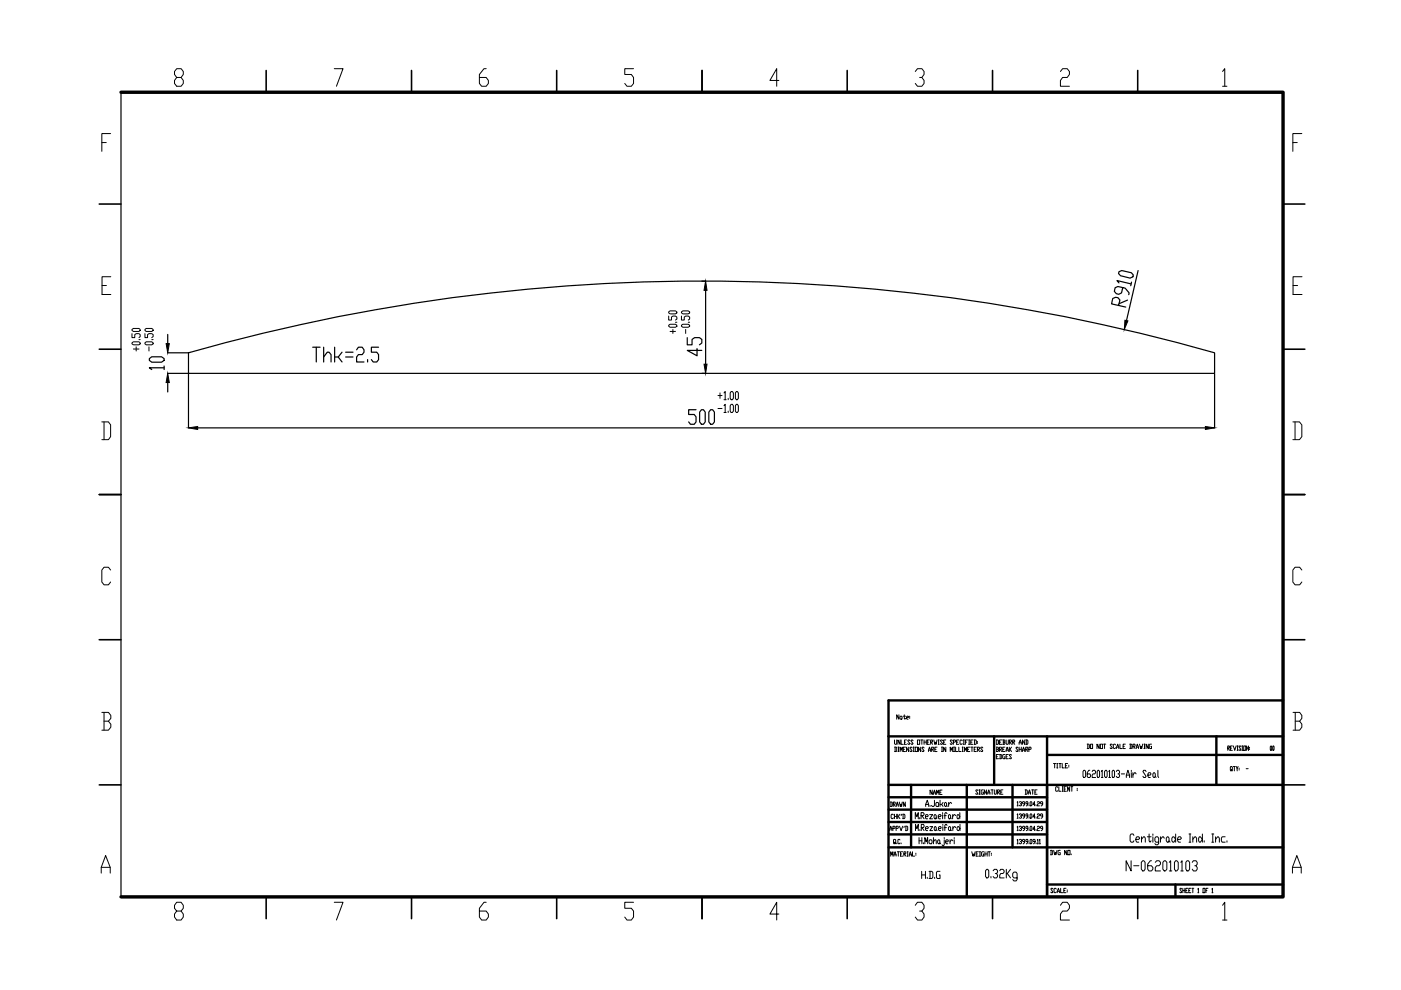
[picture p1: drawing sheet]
<svg xmlns="http://www.w3.org/2000/svg" width="297mm" height="210mm" viewBox="0 0 297 210" stroke-linecap="round" stroke-linejoin="round" font-family="sans-serif">
<!-- layer: 0 -->
<g fill="none" stroke="#000" stroke-width=".25">
<path d="M25.7 19.6v170.6M148.8 59.6h.8M237.2 60l-.4-.5 3 .7M237.2 57.6l.6-.2 2.1 .4 .4 .5-.1 .4-.6 .3-2-.5-.4-.5zM239.9 59.8l-.2 .8M241.3 57.4l-2.5 10.5M31.7 76l.5-.4h2l.6 .4v.4l-.6 .4h-2l-.5-.4zM34.8 78h-3.1l.5 .4M34.8 77.6v.8M35.6 79.2h4.3M35.6 74.8h4.3M35.6 70.9v2"/>
<path d="M40 74.8a396.3 396.3 0 0 1 217.5 0v4.4h-217.5zM40 79.2v11.5M66.3 73.6h1.6M67.1 73.6v3.2M68.6 75.7l.8-1h.4l.4 .5v1.6M68.6 73.6v3.2M71 73.6v3.2M71.7 75.7l.8 1.1M72.5 74.7l-.8 1h-.7M73.3 74.7h1.5M73.3 75.7h1.5M75.6 74.2l.4-.6h.8l.4 .6v.5l-.4 .5h-.8l-.4 .5v1.1h1.6"/>
<path d="M77.9 76.2v.6M80.3 73.6h-1.6v1.1h1.2l.4 .5v1l-.4 .6h-.8l-.4-.6M145.7 71.6v1.5h1v-1.1l.6-.4h1l.5 .4v.7l-.5 .4M147.8 73.9v1.5l-2.1-1.1h3.1M148.8 79.2h.8M149.6 61.6v15.6M237.2 64.8l.2-1.2-.4-.5-.5-.1-.6 .3-.2 1.1 3 .7M238 61l-.2 1.1-.6 .3-.5-.1-.4-.5 .1-.8 .6-.3 1.5 .4 .9 1-.1 .4M239.1 63.6l-1.8 .8M257.5 79.2v11.5M35.6 81.1v2M41.9 90.7h213.7"/>
<path d="M147.6 86.9h-1.6v1h1.2l.4 .5v1.1l-.4 .5h-.8l-.4-.5M148.7 86.9h.4l.4 .5v2.1l-.4 .5h-.4l-.4-.5v-2.1zM150.7 86.9h.4l.4 .5v2.1l-.4 .5h-.4l-.4-.5v-2.1z"/>
</g>
<g fill="none" stroke="#000" stroke-width=".51">
<path d="M188.4 156.1h83.6M210.8 156.1v10.3M222 156.1v34.1M257.9 156.1v10.3M272 148.5h-83.6v41.5M188.4 179.7h83.6M188.4 166.4h83.6M188.4 176.9h33.6M188.4 174.3h33.6M188.4 171.7h33.6M188.4 169h33.6M193.2 166.4v13.3"/>
<path d="M205 166.4v23.6M214.7 166.4v13.3M222 160.1h50M222 187.5h50M249.2 187.5v2.7"/>
</g>
<path d="M25.7 19.6h246.3v170.6h-246.3" fill="none" stroke="#000" stroke-width=".72"/>
<g fill="none" stroke="#000" stroke-width=".34">
<path d="M56.4 14.9v4.7M87.2 14.9v4.7M118 14.9v4.7M148.8 14.9v4.7M179.6 14.9v4.7M210.4 14.9v4.7M241.2 14.9v4.7M21 43.3h4.7M272 43.3h4.6M21 74h4.7M272 74h4.6M21 104.9h4.7"/>
<path d="M272 104.9h4.6M21 135.6h4.7M272 135.6h4.6M21 166.4h4.7M272 166.4h4.6M56.4 190.2v4.6M87.2 190.2v4.6M118 190.2v4.6M148.8 190.2v4.6M179.6 190.2v4.6M210.4 190.2v4.6M241.2 190.2v4.6"/>
</g>
<g fill="none" stroke="#000" stroke-width=".21">
<path d="M37.5 16.4l-.5-.6v-.6l.5-.6h.9l.5 .6v.6l-.5 .6h-.9l-.5 .7v.6l.5 .6h.9l.5-.6v-.6l-.5-.7M70.9 14.6h1.8l-1.4 3.7M103.1 14.6h-.5l-1 1.2v1.9l.5 .6h1l.4-.6v-.6l-.4-.7h-1.5M134.3 14.6h-1.8v1.2h1.4l.4 .6v1.3l-.4 .6h-1l-.4-.6M165.1 17.1h-1.9l1.5-2.5v3.7M194.1 15.2l.4-.6h1l.4 .6v.6l-.4 .6h-.5M195.5 16.4l.4 .7v.6l-.4 .6h-1l-.4-.6M224.8 15.2l.5-.6h1l.4 .6v.6l-.4 .6h-1l-.5 .7v1.2h1.9M259.2 15.2l.5-.6v3.7M259.2 18.3h.9M21.6 30.2h.9M23.5 28.3h-1.9v3.8"/>
<path d="M274.1 30.2h.9M276 28.3h-1.9v3.8M23.5 58.7h-1.9v3.7h1.9M276.1 58.7h-1.9v3.7h1.9M21.6 60.5h1M28 72.7l.3-.2h1.2l.2 .2v.2l-.2 .2h-1.2l-.3-.2zM28 70.7v.9h.6v-.6l.3-.3h.6l.2 .3v.4l-.2 .2M28 69.9l.3-.3h1.2l.2 .3v.2l-.2 .2h-1.2l-.3-.2zM28.3 74h1.2M28.9 73.5v.9M29.5 72h.2M30.7 72.7l.3-.2h1.2l.3 .2v.2l-.3 .2h-1.2l-.3-.2z"/>
<path d="M30.7 70.7v.9h.6v-.6l.3-.3h.6l.3 .3v.4l-.3 .2M30.7 69.9l.3-.3h1.2l.3 .3v.2l-.3 .2h-1.2l-.3-.2zM31.6 73.5v.9M32.2 72h.3M141.8 69l.3-.3h1.1l.3 .3v.2l-.3 .2h-1.1l-.3-.2zM141.8 67v.9h.6v-.7l.3-.2h.5l.3 .2v.4l-.3 .3M141.8 66.1l.3-.2h1.1l.3 .2v.2l-.3 .2h-1.1l-.3-.2zM142.1 70.3h1.1M142.7 69.9v.8M143.2 68.3h.3M144.5 69l.3-.3h1.1l.3 .3v.2l-.3 .2h-1.1l-.3-.2zM144.5 67v.9h.6v-.7l.3-.2h.5l.3 .2v.4l-.3 .3"/>
<path d="M144.5 66.1l.3-.2h1.1l.3 .2v.2l-.3 .2h-1.1l-.3-.2zM145.4 69.9v.8M145.9 68.3h.3M274.2 60.5h.9M21.6 89.5h1.4l.5 .6v2.5l-.5 .6h-1.4M22.1 89.5v3.7M152.2 83.9h.9M152.2 86.6h.9M152.7 83.3v1.2M153.5 83.3l.3-.3v1.8M153.5 86l.3-.3v1.8M153.5 84.8h.5"/>
<path d="M153.5 87.5h.5M154.4 84.5v.3M154.4 87.2v.3M155 83h.3l.2 .3v1.2l-.2 .3h-.3l-.2-.3v-1.2zM155 85.7h.3l.2 .3v1.2l-.2 .3h-.3l-.2-.3v-1.2zM156.1 83h.2l.2 .3v1.2l-.2 .3h-.2l-.2-.3v-1.2zM156.1 85.7h.2l.2 .3v1.2l-.2 .3h-.2l-.2-.3v-1.2zM274.1 89.5h1.4l.5 .6v2.5l-.5 .6h-1.4M274.6 89.5v3.7M23.5 120.9l-.5-.6h-.9l-.5 .6v2.5l.5 .6h.9l.5-.6M276 120.9l-.5-.6h-.9l-.5 .6v2.5l.5 .6h.9l.5-.6M21.6 151h1.4l.5 .7v.6l-.5 .6"/>
<path d="M22.1 152.9h.9l.5 .6v.7l-.5 .6h-1.4M22.1 151v3.8M189.7 156.9l.1 .9h.2l.1-.2v-.7M189.7 158.4h.3l.1 .2-.1 .7h-.3M189.8 158.4v.9M190.4 158.4h.2M190.4 159.3h.2M190.5 158.4v.9M190.6 151.6v.9l-.5-.9v.9M190.8 156.9v.9l-.4-.9v.9M190.8 159.3v-.9l.3 .6 .2-.6v.9M190.9 151.8h.3l.1 .2-.1 .5-.4-.2z"/>
<path d="M191.1 156.9v.9h.4M191.5 158.9h.3M191.5 151.8h.5M191.7 151.6v.7l.2 .2 .1-.2M191.8 157.4h.2M192 158.4h-.5v.9h.5M192.2 156.9h-.4v.9h.4M192.2 152.1h.3l.2-.1-.2-.2-.3 .2v.3l.3 .2M192.7 158.4v.9l-.5-.9v.9M192.9 151.8v.2M192.9 152.1v.2M192.9 157.1l-.3-.2-.2 .2 .5 .5-.1 .2-.4-.2"/>
<path d="M193.4 158.6l-.4-.2-.1 .2 .5 .6-.1 .1-.4-.1M193.6 157.1l-.1-.2-.4 .2 .5 .5-.1 .2-.4-.2M193.6 158.4h.2M193.6 159.3h.2M193.7 158.4v.9M194.1 158.4h.4v.9h-.4zM194.5 156.9h.5v.9h-.5zM195.2 158.4v.9l-.5-.9v.9M195.2 156.9h.5M195.5 156.9v.9M195.9 158.6l-.3-.2-.1 .2 .4 .6-.1 .1-.3-.1M195.9 157.4h.5"/>
<path d="M195.9 156.9v.9M196.4 156.9v.9M196.6 157.4h.3M196.9 159.3l.2-.9 .2 .9M196.9 159h.4M197.1 156.9h-.5v.9h.5M197.3 157.4h.4v-.5h-.4v.9M197.4 157.4l.3 .4M197.5 158.9l.5-.1-.1-.4h-.4v.9M197.7 158.9l.3 .4M198 156.9l.2 .9 .1-.4 .2 .4 .2-.9M198.2 158.9h.3"/>
<path d="M198.7 158.4h-.5v.9h.5M198.9 157.8h.2M198.9 156.9h.2M199 156.9v.9M199.6 158.4h.3M199.6 159.3h.3M199.7 158.4v.9M199.9 157.1l-.4-.2-.1 .2 .5 .5-.2 .2h-.2l-.1-.2M200.1 157.4h.2M200.5 156.9h-.4v.9h.4M200.5 158.4v.9l-.4-.9v.9M201.5 159.3v-.9l.2 .6 .2-.6v.9"/>
<path d="M201.9 157.1l-.4-.2v.2l.4 .5-.1 .2h-.3v-.2M202.1 157.4h.4l.1-.2-.1-.3h-.4v.9M202.1 158.4h.3M202.1 159.3h.3M202.3 158.4v.9M202.6 158.4v.9h.5M202.8 157.4h.3M203.3 156.9h-.5v.9h.5M203.3 158.4v.9h.5M204 157.1l-.1-.2-.4 .2 .2 .7 .3-.2M204 158.4h.2M204 159.3h.2"/>
<path d="M204.1 158.4v.9M204.2 157.8h.3M204.2 156.9h.3M204.3 156.9v.9M204.5 159.3v-.9l.2 .6 .2-.6v.9M204.7 157.4h.2M205.1 156.9h-.4v.9M205.1 158.9h.3M205.4 157.8h.2M205.4 156.9h.2M205.5 156.9v.9M205.6 158.4h-.5v.9h.5"/>
<path d="M205.8 157.4h.3M205.8 158.4h.5M206.1 158.4v.9M206.3 156.9h-.5v.9h.5M206.5 156.9h.4l.1 .2v.5l-.1 .2h-.4M206.5 158.9h.3M206.6 156.9v.9M207 158.4h-.5v.9h.5M207.2 158.9l.5-.1-.1-.4h-.4v.9M207.2 157.2v.2M207.2 157.5v.1M207.3 158.9l.4 .4"/>
<path d="M208.4 158.6l-.1-.2-.4 .2 .5 .6-.1 .1-.4-.1M211.2 156.9h.4l.1 .2v.5l-.1 .2h-.4M211.2 158.4h.4l.1 .2-.1 .3M211.3 158.9h.3l.1 .3-.1 .1h-.4M211.3 156.9v.9M211.3 158.4v.9M211.7 160h-.5v.9h.5M211.9 158.9l.5-.1-.1-.4h-.4v.9M211.9 160l.5 .1v.6l-.5 .2M211.9 157.4h.3M212 158.9l.4 .4M212 160v.9"/>
<path d="M212.4 156.9h-.5v.9h.5M212.6 156.9h.4v.5M212.6 158.9h.3M212.7 157.4h.3l.1 .2-.1 .2h-.4M212.7 156.9v.9M213.1 158.4h-.5v.9h.5M213.1 160l-.5 .1 .1 .8h.4l-.1-.5M213.3 156.9l.1 .9 .4-.2v-.7M213.3 159.3l.2-.9 .3 .9M213.3 159h.5M213.8 160h-.5v.9h.5M214 157.4h.3l.2-.2-.2-.3h-.3v.9"/>
<path d="M214 158.4v.9M214.1 157.4l.4 .4M214.1 158.9l.4 .4M214.5 158.4l-.5 .5M214.7 157.4h.4v-.5h-.4v.9M214.8 157.4l.3 .4M215.9 158.6l-.4-.2-.1 .2 .5 .6-.2 .1-.3-.1M216.1 157.8l.2-.9 .2 .9M216.1 158.9h.4M216.1 157.5h.4M216.1 158.4v.9M216.5 158.4v.9"/>
<path d="M216.8 159.3l.2-.9 .3 .9M216.8 159h.5M217.3 156.9v.9l-.5-.9v.9M217.5 156.9h.3l.1 .2v.5l-.1 .2h-.3M217.5 158.9l.4-.1-.1-.4h-.3v.9M217.6 156.9v.9M217.6 158.9l.3 .4M218.1 158.9h.4v-.5h-.4v.9M230.5 157.8h.3l.2 .1v.6l-.2 .2h-.3M230.6 157.8v.9M231.2 157.8h.4v.9h-.4zM233 157.8v.9l-.4-.9v.9"/>
<path d="M233.3 157.8h.5v.9h-.5zM234 157.8h.4M234.2 157.8v.9M235.8 157.9l-.3-.1-.1 .1 .4 .6-.1 .2h-.2l-.1-.2M236.5 157.9l-.1-.1-.3 .1 .1 .8 .3-.2M236.7 158.7l.3-.9 .2 .9M236.7 158.4h.5M237.4 157.8v.9h.5M238.1 158.2h.3M238.6 157.8h-.5v.9h.5M239.5 157.8h.4l.1 .1v.6l-.1 .2h-.4M239.6 157.8v.9"/>
<path d="M240.2 158.2h.4v-.4h-.4v.9M240.3 158.2l.4 .5M240.9 158.7l.2-.9 .3 .9M240.9 158.4h.5M241.6 157.8l.3 .9v-.5l.2 .5 .2-.9M242.5 157.8h.2M242.5 158.7h.2M242.7 157.8v.9M243.5 157.8v.9l-.5-.9v.9M244.1 157.8h-.3l-.1 .1 .1 .8h.3v-.5h-.1M260.3 158.6h.3v-.4h-.3v.9M260.4 158.6l.3 .5"/>
<path d="M260.9 158.6h.2M261.3 158.2h-.4v.9h.4M261.5 158.2l.3 .9 .3-.9M262.3 159.1h.2M262.3 158.2h.2M262.4 158.2v.9M263.1 158.3l-.1-.1-.3 .1 .4 .6-.1 .2-.3-.2M263.3 159.1h.2M263.3 158.2h.2M263.4 158.2v.9M263.7 158.2h.4v.9h-.4zM264.7 158.2v.9l-.4-.9v.9"/>
<path d="M264.9 158.5v.1M264.9 158.8v.1M269.5 158.2l.1 .1-.1 .8-.2-.2zM269.9 158.2l.2 .1-.1 .8-.2-.2zM274.2 151h1.3l.5 .7v.6l-.5 .6M274.6 152.9h.9l.5 .6v.7l-.5 .6h-1.3M274.6 151v3.8M188.6 176.1l.2-.9 .3 .9M188.6 175.8h.5M188.8 170.1l.4 .1-.1 .8h-.3M188.9 170.1v.9M189.3 175.6h.4l.1-.3-.5-.1v.9"/>
<path d="M189.4 170.5h.3v-.4h-.3v.9M189.4 172.8l-.1-.2-.4 .2 .2 .8h.2l.1-.2M189.5 170.5l.3 .5M189.7 178.6l.1 .1-.3 .2v-.9l.4 .1-.1 .6 .1 .2M189.7 172.6v1M189.7 173.1h.4M190 175.6h.4v-.4h-.4v.9M190 171l.2-.9 .3 .9M190 170.6h.5M190.1 172.6v1M190.1 178.7v.2M190.3 172.6v1"/>
<path d="M190.5 173.1l.3 .5M190.7 170.1l.2 .9 .1-.5 .1 .5 .2-.9M190.7 175.2l.4 .9 .3-.9M190.8 172.6l-.5 .5M190.8 178.1l-.1-.1-.3 .1 .1 .8h.2l.1-.2M191.1 178.7v.2M191.1 172.6v.3M191.4 172.6h.3l.2 .2v.6l-.2 .2h-.3M191.5 172.6v1M191.7 175.2l-.1 .3M191.9 170.1v.9l-.4-.9v.9M192 175.2l.4 .1v.6l-.1 .2h-.3"/>
<path d="M192.1 175.2v.9M194.1 173.6v-1.3l.3 .8 .3-.8v1.3M194.1 176.1v-1.3l.3 .9 .3-.9v1.3M194.9 177.6v1.3M194.9 178.3h.6M195 173.4v.2M195 175.9v.2M195.3 172.9h.4l.2-.2-.2-.4h-.4v1.3M195.3 175.5h.5l.1-.2-.1-.5h-.5v1.3M195.5 177.6v1.3M195.5 172.9l.4 .7M195.5 175.5l.4 .6"/>
<path d="M195.8 178.7v.2M196.1 178.9v-1.3l.3 .9 .3-.9v1.3M196.2 173.1h.5l.1-.2-.1-.2h-.4l-.1 .2 .1 .7h.4M196.2 175.7h.5l.2-.2-.2-.2h-.3l-.2 .2v.4l.2 .2h.3M196.3 171l.3-1.3 .3 1.3M196.3 170.6h.6M197.1 172.7h.6l-.6 .9h.6M197.1 175.3h.6l-.6 .8h.6M197.1 178.1h.3l.2 .2v.4l-.2 .2h-.3l-.1-.2v-.4zM197.2 170.8v.2M197.7 167.5v.9l-.5-.9v.9M197.9 168.4l.2-.9 .2 .9"/>
<path d="M197.9 178.5l.3-.4h.2l.1 .8M197.9 168.1h.4M197.9 177.6v1.3M198.1 169.7v1.1l-.1 .2h-.3l-.2-.2M198.2 172.7l.3 .2-.2 .7h-.1l-.2-.2zM198.2 175.3l.3 .2-.1 .6-.3-.2zM198.5 173.4l.1 .2M198.5 175.9l.2 .2M198.5 170.1h.4l.1 .2-.1 .7h-.4l-.1-.2zM198.6 168.4v-.9l.2 .6 .3-.6v.9M198.9 173.1h.5l.2-.2-.2-.2h-.3l-.2 .2 .2 .7h.3M199 175.7h.4l.2-.2-.2-.2h-.3l-.1 .2v.4l.1 .2h.3"/>
<path d="M199 178.1l.3 .2-.2 .6-.3-.2v-.4zM199.3 168h.2M199.3 178.7l.1 .2M199.3 169.7v1.3M199.6 170.6l.3 .4M199.7 167.5h-.4v.9h.4M199.9 172.3v.2M199.9 172.7v.9M199.9 174.8v.2M199.9 175.3v.8M199.9 170.1l-.3 .5h-.3M200.2 172.9h.4"/>
<path d="M200.2 178.1v1l-.2 .2-.3-.2M200.2 175.5h.5M200.2 177.6v.2M200.4 170.1l.3 .2v.5l-.2 .2-.3-.2v-.5zM200.5 178.5h.5l.1-.2-.1-.2h-.3l-.2 .2v.4l.2 .2h.3M200.7 170.8l.1 .2M200.8 172.5l-.2-.2-.3 .2v1.1M200.8 175l-.1-.2-.4 .2v1.1M201.1 170.1v.9M201.2 172.7l.3 .2-.1 .7h-.2l-.1-.2zM201.3 175.3l.2 .2-.1 .6-.3-.2v-.4zM201.4 178.1v.8"/>
<path d="M201.5 173.4l.2 .2M201.5 175.9l.2 .2M201.8 170.3l-.3-.2-.4 .5M202 172.7v.9M202 178.3l-.3-.2-.3 .4M202 175.3v.8M202.3 177.6v.2M202.3 178.1v.8M202.6 172.9l-.3-.2-.3 .4M202.6 175.5l-.3-.2-.3 .4M203 172.7h.2l.3 .4-.3 .5h-.2l-.1-.2zM203.1 175.3h.1l.3 .4-.3 .4-.3-.2v-.4z"/>
<path d="M203.5 172.3v1.3M203.5 174.8v1.3M207.3 167.6l-.3-.1-.1 .1 .4 .6-.1 .2h-.2l-.1-.2M207.6 167.5h.2M207.6 168.4h.2M207.7 167.5v.9M208.5 167.5h-.3l-.2 .1 .2 .8h.3v-.5h-.1M209.2 167.5v.9l-.5-.9v.9M209.4 168.4l.2-.9 .3 .9M209.4 168.1h.5M210.1 167.5h.5M210.4 167.5v.9"/>
<path d="M210.8 167.5l.1 .9h.3v-.2v-.7M211.2 160.4h.3M211.5 167.9h.3l.2-.1-.2-.3h-.3v.9M211.6 167.9l.4 .5M212.2 167.9h.2M212.6 167.5h-.4v.9h.4M213.3 160.4h.2M214.5 160.1l-.2-.1-.3 .1 .5 .6-.2 .2-.3-.2M215.6 170.1l.2-.1v.9M215.6 172.7l.2-.1v.9M215.6 175.3l.2-.1v.9M215.6 178.1l.2-.1v.9"/>
<path d="M215.6 170.9h.3M215.6 173.5h.3M215.6 176.1h.3M215.6 178.9h.3M216.1 170.1l.1-.1 .4 .1-.3 .3M216.1 172.7l.1-.1 .4 .1v.2l-.3 .1M216.1 175.3l.1-.1 .4 .1v.2l-.3 .1M216.1 178.1l.1-.1 .4 .1-.3 .3M216.5 170.4l.1 .2-.1 .3-.4-.2M216.5 173l.1 .2-.1 .3-.4-.1M216.5 175.6l.1 .2-.1 .3-.4-.2M216.5 178.4l.1 .2-.1 .3-.4-.2"/>
<path d="M217.3 170.4h-.4l-.1-.1 .1-.3 .4 .1v.5l-.4 .3M217.3 173l-.5-.1 .1-.3 .4 .1v.5l-.4 .3M217.3 175.6l-.5-.1 .1-.3 .4 .1v.5l-.4 .3M217.3 178.4h-.4l-.1-.1 .1-.3 .4 .1v.5l-.4 .3M217.3 167.5h.4l.1 .1v.6l-.1 .2h-.4M217.5 167.5v.9M217.9 170.4h-.3v-.4l.3 .1v.5l-.3 .3M217.9 173h-.3v-.4h.2l.1 .1v.5l-.3 .3M217.9 175.6h-.3v-.4h.2l.1 .1v.5l-.3 .3M217.9 178.4h-.3v-.4l.3 .1v.5l-.3 .3M218 168.4l.3-.9 .2 .9M218 168.1h.5"/>
<path d="M218.2 170.7v.2M218.2 173.4v.1M218.2 175.9v.2M218.2 178.7v.2M218.4 170.1l.1-.1 .3 .1-.1 .8-.3-.2zM218.4 178.1l.1-.1 .3 .1-.1 .8-.3-.2zM218.5 172.6l.3 .1-.1 .8-.3-.1zM218.5 175.2l.3 .1-.1 .8-.3-.2zM218.7 167.5h.5M218.9 167.5v.9M219.4 167.9h.2M219.5 170.6h-.5l.3-.6v.9"/>
<path d="M219.5 173.2h-.5l.3-.6v.9M219.5 175.8h-.5l.3-.6v.9M219.5 178.4h-.4l-.1-.1 .1-.3 .4 .1v.5l-.4 .3M219.7 170.7v.2M219.7 173.4v.1M219.7 175.9v.2M219.7 178.7v.2M219.9 167.5h-.5v.9h.5M219.9 170.1l.1-.1 .4 .1-.1 .3-.4 .2v.3h.5M219.9 172.7l.1-.1 .4 .1-.1 .3-.4 .2v.3h.5M219.9 175.3l.1-.1 .4 .1-.1 .3-.4 .2v.3h.5M219.9 178.1l.1-.1v.9"/>
<path d="M219.9 178.9h.2M220.4 178.1l.1-.1v.9M220.4 178.9h.2M221.1 170.4h-.4l-.1-.1 .1-.3 .4 .1v.5l-.4 .3M221.1 173l-.5-.1 .1-.3 .4 .1v.5l-.4 .3M221.1 175.6l-.5-.1 .1-.3 .4 .1v.5l-.4 .3M223.4 161.9h.4M223.6 161.9v.9M224.1 161.9h.2M224.1 162.8h.2M224.2 161.9v.9M224.3 167l-.1-.2-.4 .2v.6l.1 .2 .4-.2"/>
<path d="M224.5 166.8v1h.5M224.5 161.9h.5M224.7 161.9v.9M225.2 161.9v.9h.5M225.2 166.8h.2M225.2 167.8h.2M225.3 166.8v1M225.6 167.3h.3M225.9 162.3h.2M226.1 166.8h-.5v1h.5M226.4 161.9h-.5v.9h.5M226.6 162.2v.1"/>
<path d="M226.6 162.5v.1M226.8 166.8v1l-.4-1v1M227 166.8h.5M227.2 166.8v1M228.4 167.1v.2M228.4 167.5v.1M229.8 163.3h.2l.2 .3v1l-.2 .2h-.2l-.2-.2v-1zM231.1 163.3h-.3l-.3 .5v.8l.2 .2h.4l.1-.2-.1-.5h-.6M231.6 163.6l.1-.3h.4l.2 .3-.2 .5h-.4l-.1 .2v.5h.7M232.8 163.3l.3 .3v1l-.1 .2-.4-.2v-1zM233.5 163.6l.2-.3v1.5M233.5 164.8h.3"/>
<path d="M234.4 163.3l.3 .3v1l-.1 .2-.4-.2v-1zM235.1 163.6l.1-.3v1.5M235.1 164.8h.4M236 163.3l.3 .3v1l-.2 .2-.3-.2v-1zM236.7 163.6l.2-.3h.3l.2 .5-.4 .3M237.2 164.1l.2 .2-.2 .5h-.3l-.2-.2M237.7 164.1h.7M238.8 164.8v-.5l.3-1 .4 1v.5M238.8 164.3h.7M239.9 163.3v.3M239.9 163.8v1M240.2 163.8v1"/>
<path d="M240.4 177.1l-.2-.3h-.4l-.2 .3v1.2l.2 .3h.4l.2-.3M240.8 178h.6l.2-.3-.2-.3h-.4l-.2 .3v.6l.2 .3h.4M240.9 164.1l-.4-.3-.3 .5M242 178l.4-.6h.3l.1 .3v.9M242 177.4v1.2M243 163.6l-.2-.3h-.3l-.2 .3 .7 1-.2 .2h-.3l-.2-.2M243.2 177.4h.9M243.4 164.3h.5l.2-.2-.2-.3h-.4l-.1 .3v.5l.1 .2h.4M243.6 176.8v1.5l.2 .3 .3-.3M244.4 176.8v.3M244.4 177.4v1.2M244.6 163.8l.3 .3v.5l-.1 .2-.4-.2v-.5z"/>
<path d="M244.9 164.6l.2 .2M245.5 163.3v1.3l.2 .2M245.7 178.6h-.6l-.2-.3v-.6l.2-.3h.3l.3 .3v1.2l-.3 .2h-.3l-.2-.2M246 177.4v1.2M246.8 177.7l-.1-.3h-.2l-.5 .6M247.5 177.4l.4 .3v.6l-.2 .3-.4-.3v-.6zM247.9 178.3l.2 .3M248.7 177.4h.2l.4 .6-.4 .6h-.2l-.2-.3v-.6zM249.3 176.8v1.8M249.7 178h.6l.2-.3-.2-.3h-.4l-.2 .3v.6l.2 .3h.4M252.1 176.8h.4M252.1 178.6h.4"/>
<path d="M252.3 176.8v1.8M252.9 178l.4-.6h.2l.2 .3v.9M252.9 177.4v1.2M254.3 177.4h.2l.4 .6-.4 .6h-.2l-.2-.3v-.6zM254.9 176.8v1.8M255.3 178.3v.3M256.9 176.8h.4M256.9 178.6h.4M257.1 176.8v1.8M257.7 178l.4-.6h.2l.2 .3v.9M257.7 177.4v1.2M259.8 177.4h-.7l-.1 .3v.6l.1 .3h.7"/>
<path d="M260.1 178.3v.3M261.1 163.2l.1 .1-.3 .1v-.9l.4 .2-.1 .6 .1 .1M261.5 162.5h.4M261.7 162.5v.9M262.1 162.5l.2 .9M262.5 162.5l-.2 .5M262.7 162.9v.1M262.7 163.2v.1M264.2 163h.4M21.5 185.1v-1.2l.9-2.5 1 2.5v1.2M21.5 183.9h1.9M37.5 193.2l-.5-.6v-.7l.5-.6h.9l.5 .6v.7l-.5 .6h-.9l-.5 .6v.6l.5 .7h.9l.5-.7v-.6l-.5-.6"/>
<path d="M70.9 191.3h1.8l-1.4 3.8M103.1 191.3h-.5l-1 1.3v1.8l.5 .7h1l.4-.7v-.6l-.4-.6h-1.5M134.3 191.3h-1.8v1.3h1.4l.4 .6v1.2l-.4 .7h-1l-.4-.7M165.1 193.8h-1.9l1.5-2.5v3.8M188.8 181.5v-.9l.3 .6 .2-.6v.9M189.5 181.5l.3-.9 .2 .9M189.5 181.2h.5M190.2 180.6h.5M190.5 180.6v.9M190.9 181.1h.3M191.4 180.6h-.5v.9h.5M191.6 181.1h.4v-.5h-.4v.9"/>
<path d="M191.7 181.1l.4 .4M192.3 180.6h.2M192.3 181.5h.2M192.4 180.6v.9M192.8 181.5l.2-.9 .3 .9M192.8 181.2h.5M193.5 180.6v.9h.4M194.1 191.9l.4-.6h1l.4 .6v.7l-.4 .6h-.5M194.2 180.9v.2M194.2 181.2v.2M195.4 184.7v1.6M195.4 185.5h.8"/>
<path d="M195.5 193.2l.4 .6v.6l-.4 .7h-1l-.4-.7M196.2 184.7v1.6M196.6 186v.3M197 184.7h.6l.2 .3v1l-.2 .3h-.6M197.2 184.7v1.6M198.2 186v.3M199.3 184.7h-.6l-.2 .3v1l.2 .3h.6v-.8h-.2M206 180.6l.3 .9 .1-.4 .1 .4 .3-.9M207 181.1h.2M207.4 180.6h-.4v.9h.4M207.6 180.6h.3M207.6 181.5h.3"/>
<path d="M207.8 180.6v.9M208.6 180.6h-.4l-.1 .2 .1 .7h.4v-.4h-.2M208.8 181.1h.5M208.8 180.6v.9M209.2 184.3h.2l.2 .3v1.2l-.2 .3h-.2l-.2-.3v-1.2zM209.3 180.6v.9M209.5 180.6h.5M209.7 180.6v.9M210.1 185.8v.3M210.2 180.9v.2M210.2 181.2v.2M210.6 184.6l.2-.3h.5l.2 .6-.2 .3h-.3"/>
<path d="M211.3 185.2l.2 .3-.2 .6h-.5l-.2-.3M212 184.6l.2-.3h.4l.3 .3v.3l-.3 .3h-.4l-.2 .3v.6h.9M213.4 184.3v1.8M213.6 185.2l.6 .9M214.2 184.3l-.6 .9h-.2M215.6 186.1h-.6l-.3-.3v-.6l.3-.3h.4l.2 .3v1.3l-.2 .3h-.4l-.3-.3M222.7 180.3h.4l.1 .2v.6l-.1 .1h-.4M222.8 180.3v.9M223.3 188.5l-.4-.2-.1 .2 .5 .6-.2 .2-.3-.2M223.4 180.3l.2 .9 .2-.4 .1 .4 .2-.9M223.9 188.5l-.1-.2-.3 .2v.6l.1 .2 .3-.2M224.2 189.3l.2-1 .2 1"/>
<path d="M224.2 189h.4M224.8 180.3h-.3l-.2 .2 .2 .7h.3v-.4h-.1M224.8 191.9l.5-.6h1l.4 .6v.7l-.4 .6h-1l-.5 .6v1.3h1.9M224.9 188.3v1h.4M225.6 188.8h.2M226 188.3h-.4v1h.4M226.2 180.3v.9l-.5-.9v.9M226.3 188.7v.1M226.3 189v.1M226.4 180.3h.5v.9h-.5zM227.1 181.1v.1M239.8 182.5v2.2l-1-2.2v2.2"/>
<path d="M240.4 183.6h1.1M242.3 182.5h.2l.3 .3v1.5l-.3 .4h-.2l-.3-.4v-1.5zM244.1 182.5h-.2l-.6 .7v1.1l.3 .4h.5l.3-.4v-.4l-.3-.3h-.8M244.9 182.8l.3-.3h.5l.3 .3v.4l-.3 .4h-.5l-.3 .3v.8h1.1M246.8 182.5h.3l.3 .3v1.5l-.3 .4h-.3l-.3-.4v-1.5zM247.9 182.8l.3-.3v2.2M247.9 184.7h.6M249.3 182.5h.2l.3 .3v1.5l-.3 .4h-.2l-.3-.4v-1.5zM250.4 182.8l.2-.3v2.2M250.4 184.7h.5M250.6 188.5l-.4-.2-.1 .2 .5 .6-.2 .2-.3-.2M250.8 188.8h.4"/>
<path d="M250.8 188.3v1M251.2 188.3v1M251.4 188.8h.2M251.7 182.5h.3l.2 .3v1.5l-.2 .4h-.3l-.3-.4v-1.5zM251.8 188.3h-.4v1h.4M252.1 188.8h.2M252.5 188.3h-.4v1h.4M252.7 188.3h.4M252.8 182.8l.2-.3h.6l.2 .3v.4l-.2 .4h-.3M252.9 188.3v1M253.6 183.6l.2 .3v.4l-.2 .4h-.6l-.2-.4M254 188.5l.1-.2v1"/>
<path d="M254 189.3h.2M255.1 188.3h.4v1h-.4zM255.7 188.8h.2M256.1 188.3h-.4v1M257 188.5v-.2v1M257 189.3h.2M259.2 191.9l.5-.6v3.8M259.2 195.1h.9M274 185.1v-1.2l1-2.5 .9 2.5v1.2M274 183.9h1.9"/>
</g>
<path d="M35.2 72.9h.7l-.3 1.9zM149.6 59.6l.3 2h-.6zM149.3 77.2h.6l-.3 2zM238.5 67.9l.6 .1-.7 1.9zM35.6 79.2l.3 1.9h-.7zM40 90.7l1.9-.3v.7zM255.6 90.4l1.9 .3-1.9 .4z" fill="#000" stroke="#000" stroke-width=".21"/>
</svg>
